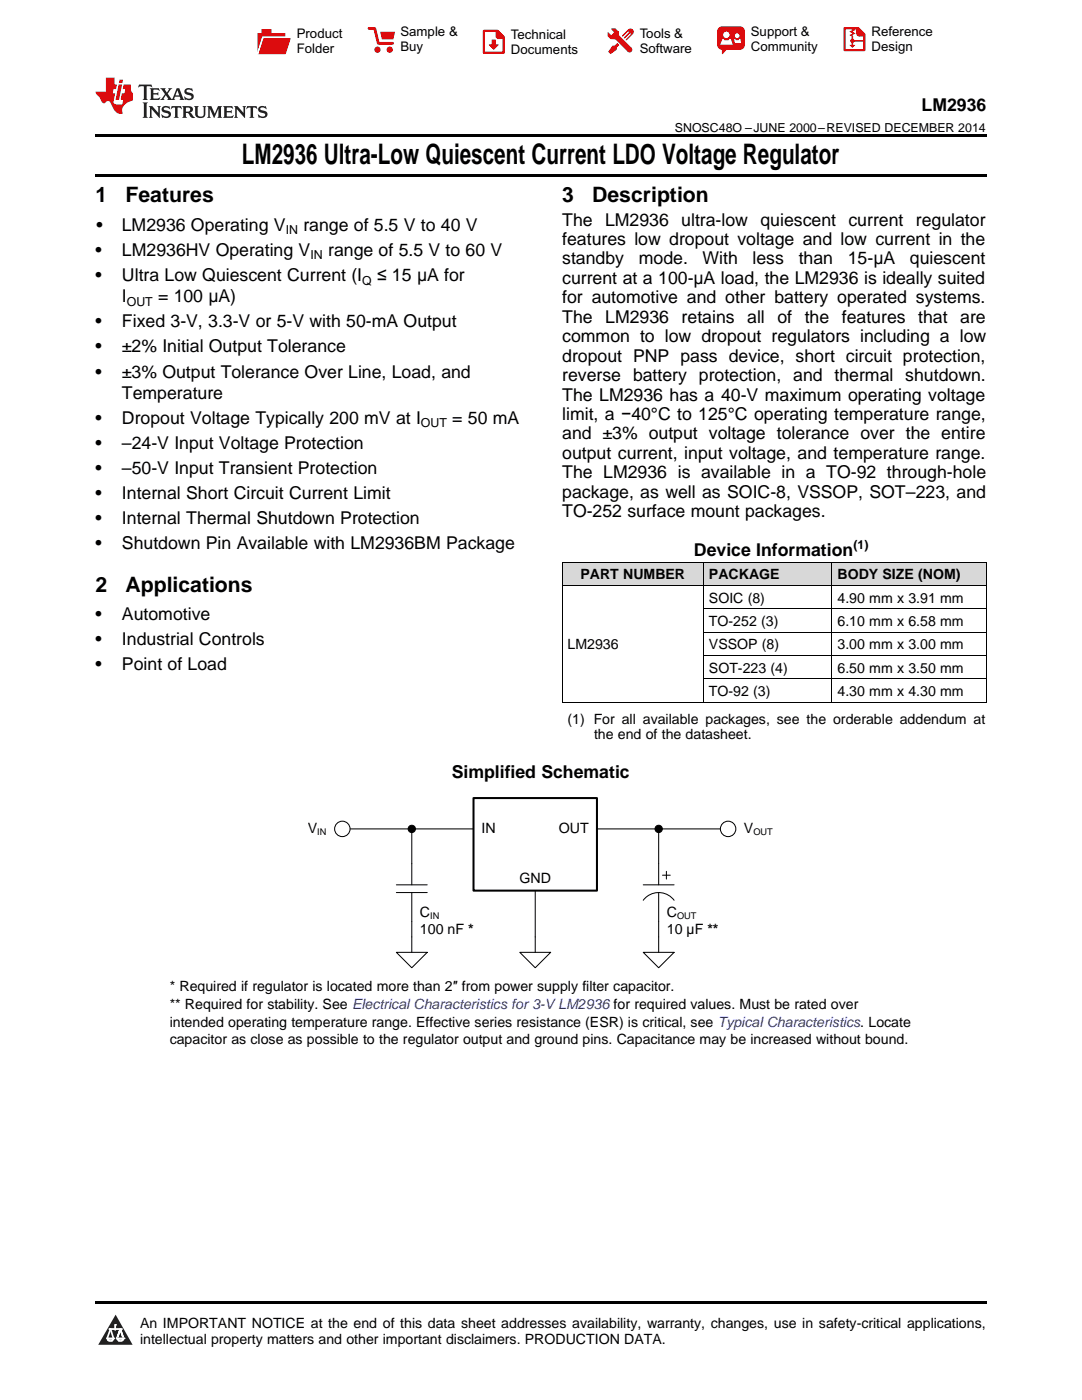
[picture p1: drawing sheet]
<svg xmlns="http://www.w3.org/2000/svg" width="216mm" height="279mm" viewBox="0 0 216 279" stroke-linecap="round" stroke-linejoin="round" font-family="sans-serif">
<defs><g id="words">
<text font-size="5.6" x="48.3" y="32.8">LM2936 Ultra-Low Quiescent Current LDO Voltage Regulator</text>
<g font-size="4.2">
<text x="19" y="40.4">1</text>
<text x="25" y="40.4">Features</text>
<text x="112.2" y="40.4">3</text>
<text x="118.2" y="40.4">Description</text>
<text x="19" y="118.1">2</text>
<text x="25" y="118.1">Applications</text>
</g>
<g font-size="3.5">
<text x="183.9" y="22.2">LM2936</text>
<text x="19.2" y="46.1">•</text>
<text x="24.3" y="46.1">LM2936 Operating V</text>
<text x="60.5" y="46.1">range of 5.5 V to 40 V</text>
<text x="112.2" y="45">The LM2936</text>
<text x="135.9" y="45">ultra-low quiescent</text>
<text x="169.3" y="45">current</text>
<text x="182.7" y="45">regulator</text>
<text x="19" y="51.1">•</text>
<text x="24.3" y="51.1">LM2936HV Operating V</text>
<text x="65.5" y="51.1">range of 5.5 V to 60 V</text>
<text x="112.2" y="48.9">features low dropout voltage and low current in the</text>
<text x="112.2" y="52.8">standby</text>
<text x="127.5" y="52.8">mode.</text>
<text x="140.2" y="52.8">With</text>
<text x="150.2" y="52.8">less</text>
<text x="159.4" y="52.8">than</text>
<text x="169.2" y="52.8">15-μA</text>
<text x="181.6" y="52.8">quiescent</text>
<text x="19" y="56.1">•</text>
<text x="24.3" y="56.1">Ultra Low Quiescent Current (I</text>
<text x="75.2" y="56.1">≤ 15 μA for</text>
<text x="112.2" y="56.7">current at a 100-μA load, the LM2936 is ideally suited</text>
<text x="19" y="65.3">•</text>
<text x="24.3" y="60.3">I</text>
<text x="24.3" y="65.3">Fixed 3-V, 3.3-V or 5-V with 50-mA Output</text>
<text x="31.5" y="60.3">= 100 μA)</text>
<text x="112.2" y="60.5">for automotive and other battery operated systems.</text>
<text x="112.2" y="64.4">The</text>
<text x="120.8" y="64.4">LM2936</text>
<text x="136" y="64.4">retains</text>
<text x="149.1" y="64.4">all</text>
<text x="155.1" y="64.4">of</text>
<text x="160.6" y="64.4">the</text>
<text x="168" y="64.4">features</text>
<text x="183.2" y="64.4">that</text>
<text x="191.6" y="64.4">are</text>
<text x="19" y="70.3">•</text>
<text x="24.3" y="70.3">±2% Initial Output Tolerance</text>
<text x="112.2" y="68.3">common to low dropout regulators including a low</text>
<text x="19" y="75.4">•</text>
<text x="24.3" y="75.4">±3% Output Tolerance Over Line, Load, and</text>
<text x="112.2" y="72.2">dropout PNP pass device, short circuit protection,</text>
<text x="112.2" y="76.1">reverse battery protection, and thermal shutdown.</text>
<text x="24.3" y="79.6">Temperature</text>
<text x="112.2" y="79.9">The LM2936 has a 40-V maximum operating voltage</text>
<text x="112.2" y="83.8">limit, a −40°C to 125°C operating temperature range,</text>
<text x="19" y="84.6">•</text>
<text x="19" y="89.6">•</text>
<text x="24.3" y="84.6">Dropout Voltage Typically 200 mV at I</text>
<text x="24.3" y="89.6">–24-V Input Voltage Protection</text>
<text x="90.2" y="84.6">= 50 mA</text>
<text x="112.2" y="87.7">and ±3% output voltage tolerance over the entire</text>
<text x="19" y="94.6">•</text>
<text x="24.3" y="94.6">–50-V Input Transient Protection</text>
<text x="112.2" y="91.6">output current, input voltage, and temperature range.</text>
<text x="112.2" y="95.5">The LM2936 is available in a TO-92 through-hole</text>
<text x="19" y="99.6">•</text>
<text x="24.3" y="99.6">Internal Short Circuit Current Limit</text>
<text x="112.2" y="99.3">package, as well as SOIC-8, VSSOP, SOT–223, and</text>
<text x="19" y="104.6">•</text>
<text x="24.3" y="104.6">Internal Thermal Shutdown Protection</text>
<text x="112.2" y="103.2">TO-252 surface mount packages.</text>
<text x="19" y="109.6">•</text>
<text x="24.3" y="109.6">Shutdown Pin Available with LM2936BM Package</text>
<text x="138.5" y="110.9">Device Information</text>
<text x="19" y="123.8">•</text>
<text x="24.3" y="123.8">Automotive</text>
<text x="19" y="128.8">•</text>
<text x="24.3" y="128.8">Industrial Controls</text>
<text x="19" y="133.8">•</text>
<text x="24.3" y="133.8">Point of Load</text>
<text x="90.1" y="155.3">Simplified Schematic</text>
</g>
<g font-size="2.8">
<text x="115.8" y="115.6">PART NUMBER</text>
<text x="141.5" y="115.6">PACKAGE</text>
<text x="167.1" y="115.6">BODY SIZE (NOM)</text>
<text x="141.5" y="120.3">SOIC (8)</text>
<text x="141.5" y="124.9">TO-252 (3)</text>
<text x="167.1" y="120.3">4.90 mm x 3.91 mm</text>
<text x="167.1" y="124.9">6.10 mm x 6.58 mm</text>
<text x="113.2" y="129.6">LM2936</text>
<text x="141.5" y="129.6">VSSOP (8)</text>
<text x="167.1" y="129.6">3.00 mm x 3.00 mm</text>
<text x="141.5" y="134.2">SOT-223 (4)</text>
<text x="167.1" y="134.2">6.50 mm x 3.50 mm</text>
<text x="141.5" y="138.9">TO-92 (3)</text>
<text x="167.1" y="138.9">4.30 mm x 4.30 mm</text>
<text x="113.2" y="144.4">(1) For all available packages, see the orderable addendum at</text>
<text x="118.5" y="147.6">the end of the datasheet.</text>
<text x="61.4" y="166.3">V</text>
<text x="96.1" y="166.3">IN</text>
<text x="111.5" y="166.3">OUT</text>
<text x="148.4" y="166.3">V</text>
<text x="103.6" y="176.3">GND</text>
<text x="83.8" y="183.1">C</text>
<text x="133.1" y="183.1">C</text>
<text x="83.8" y="186.5">100 nF *</text>
<text x="133.1" y="186.5">10 µF **</text>
<text x="33.9" y="197.8">* Required if regulator is located more than 2″ from power supply filter capacitor.</text>
<text x="33.9" y="201.4">** Required for stability. See Electrical Characteristics for 3-VLM2936 for required values. Must be rated over</text>
<text x="33.9" y="204.9">intended operating temperature range. Effective series resistance (ESR) is critical, see Typical Characteristics. Locate</text>
<text x="33.9" y="208.4">capacitor as close as possible to the regulator output and ground pins. Capacitance may be increased without bound.</text>
<text x="27.9" y="265">An IMPORTANT NOTICE at the end of this data sheet addresses availability, warranty, changes, use in safety-critical applications,</text>
<text x="27.9" y="268.2">intellectual property matters and other important disclaimers. PRODUCTION DATA.</text>
</g>
<g font-size="2.6">
<text x="59.2" y="7.6">Product</text>
<text x="59.2" y="10.6">Folder</text>
<text x="79.9" y="7.3">Sample &amp;</text>
<text x="79.9" y="10.2">Buy</text>
<text x="102" y="7.8">Technical</text>
<text x="102" y="10.8">Documents</text>
<text x="127.6" y="7.6">Tools &amp;</text>
<text x="127.6" y="10.6">Software</text>
<text x="149.8" y="7.2">Support &amp;</text>
<text x="149.8" y="10.2">Community</text>
<text x="173.9" y="7.3">Reference</text>
<text x="173.9" y="10.2">Design</text>
</g>
<g font-size="2.5">
<text x="134.7" y="26.3">SNOSC48O –JUNE 2000–REVISED DECEMBER 2014</text>
<text x="57" y="46.8">IN</text>
<text x="61.9" y="51.8">IN</text>
<text x="72.3" y="56.8">Q</text>
<text x="25.3" y="61">OUT</text>
<text x="84" y="85.3">OUT</text>
<text x="170.3" y="109.5">(1)</text>
</g>
<g font-size="1.8">
<text x="63.3" y="166.7">IN</text>
<text x="150.3" y="166.7">OUT</text>
<text x="85.8" y="183.4">IN</text>
<text x="135.1" y="183.4">OUT</text>
</g>
</g></defs>
<g fill="#d8d8d8">
<path d="M112.2 112.2h28.2v4.7h-28.2z"/>
<path d="M140.4 112.2h25.7v4.7h-25.7z"/>
<path d="M166.1 112.2h30.7v4.7h-30.7z"/>
</g>
<path d="M23.1 262.4l3.4 6h-6.9z" fill="#231f20"/>
<path d="M21.4 267.1h1.2l-.3 .5h-.3a.55 .55 0 0 1-.6-.5z" fill-rule="evenodd" fill="#fff"/>
<path d="M21.4 267.1h1.2l-.3 .5h-.3a.55 .55 0 0 1-.6-.5z" fill="none" stroke="#231f20" stroke-width=".34"/>
<path d="M21.4 267.1l1.2 .1-.3 .4h-.5z" fill="none" stroke="#fff" stroke-width=".34"/>
<path d="M23 265.3h.1" fill="none" stroke="#fff" stroke-width=".34"/>
<path d="M23 264.4v.9z" fill="#fff"/>
<path d="M23 264.4v.9z" fill="none" stroke="#fff" stroke-width=".34"/>
<circle cx="23" cy="264.4" r=".17" fill="#fff"/>
<path d="M21.9 265.2h.1" fill="none" stroke="#fff" stroke-width=".34"/>
<path d="M21.9 265.2h2.3z" fill="#fff"/>
<path d="M21.9 265.2h2.3z" fill="none" stroke="#fff" stroke-width=".34"/>
<circle cx="24.2" cy="265.2" r=".17" fill="#fff"/>
<path d="M23.3 267.1h.1" fill="none" stroke="#fff" stroke-width=".34"/>
<path d="M24 265.2l-.7 1.9z" fill="#fff"/>
<path d="M24 265.2l-.7 1.9z" fill="none" stroke="#fff" stroke-width=".34"/>
<path d="M24 265.2l.7 1.9z" fill="#fff"/>
<path d="M24 265.2l.7 1.9z" fill="none" stroke="#fff" stroke-width=".34"/>
<path d="M24.6 267.1h.1" fill="none" stroke="#fff" stroke-width=".34"/>
<circle cx="21.4" cy="267.1" r=".17" fill="#fff"/>
<path d="M22.1 265.2l-.7 1.9z" fill="#fff"/>
<path d="M22.1 265.2l-.7 1.9z" fill="none" stroke="#fff" stroke-width=".34"/>
<path d="M22.1 265.2l.5 1.9z" fill="#fff"/>
<path d="M22.1 265.2l.5 1.9z" fill="none" stroke="#fff" stroke-width=".34"/>
<circle cx="22.6" cy="267.1" r=".17" fill="#fff"/>
<path d="M23.4 267.1h1.3a.65 .65 0 0 1-.7 .5 .65 .65 0 0 1-.6-.5z" fill-rule="evenodd" fill="#fff"/>
<path d="M23.4 267.1h1.3a.65 .65 0 0 1-.7 .5 .65 .65 0 0 1-.6-.5z" fill="none" stroke="#231f20" stroke-width=".34"/>
<path d="M23.4 267.1h1.3l-.4 .5h-.6z" fill="none" stroke="#fff" stroke-width=".34"/>
<path d="M23.3 267.1h.1" fill="none" stroke="#fff" stroke-width=".34"/>
<circle cx="24.7" cy="267.1" r=".17" fill="#fff"/>
<path d="M19 259.7h177.8v.5h-177.8z" fill="#000"/>
<g fill="none" stroke="#000" stroke-width=".2">
<path d="M79.1 178.1h6.1M79.1 176.6h6.1M82.2 172.4v4.2M82.2 178.1v5.8M128.4 179.7a3.8 3.8 0 0 1 6.1 0M128.4 176.6h6.1M131.4 172.4v4.2M131.4 178.1v5.8M79.1 190.1h6.1l-3 3zM82.2 187v3.1M103.7 190.1h6.2l-3.1 3zM106.8 187v3.1"/>
<path d="M128.4 190.1h6.1l-3.1 3zM131.4 187v3.1"/>
</g>
<path d="M94.5 159.3h24.6v18.4h-24.6z" fill-rule="evenodd" fill="#fff"/>
<path d="M94.5 159.3h24.6v18.4h-24.6z" fill="none" stroke="#000" stroke-width=".41"/>
<g fill="none" stroke="#000" stroke-width=".2">
<path d="M69.8 165.4h24.7M82.2 165.4v7M106.8 177.7v9.3M119.1 165.4h24.6M131.4 165.4v7M82.2 183.9v3.1M131.4 183.9v3.1"/>
<circle cx="82.2" cy="165.4" r=".73"/>
<circle cx="131.4" cy="165.4" r=".73"/>
</g>
<g fill="#000">
<circle cx="82.2" cy="165.4" r=".73"/>
<circle cx="131.4" cy="165.4" r=".73"/>
</g>
<circle cx="68.3" cy="165.4" r="1.54" fill="#fff"/>
<circle cx="68.3" cy="165.4" r="1.54" fill="none" stroke="#000" stroke-width=".2"/>
<circle cx="145.3" cy="165.4" r="1.54" fill="#fff"/>
<g fill="none" stroke="#000" stroke-width=".2">
<path d="M112.2 116.8h84.6M112.2 112.2h84.6M112.2 112.2v28M140.4 112.2v28M166 112.2v28M196.8 112.2v28M140.4 135.4h56.4M140.4 130.8h56.4M140.4 126.1h56.4M140.4 121.5h56.4M112.2 140.1h84.6M132.2 174.7h1.5"/>
<path d="M133 173.9v1.5"/>
<circle cx="145.3" cy="165.4" r="1.54"/>
</g>
<path d="M19 34.8h177.8v.5h-177.8zM19 26.8h177.8v.6h-177.8z" fill="#000"/>
<path d="M27.7 16.9l-.1 .6 .6-.3h.5v.2v2.2l-.2 .4h1l-.2-.4v-2.2v-.2h.5l.6 .3-.2-.6zM29.9 17.6l.2 .4v1.6l-.2 .4h1.9l.1-.6a1.09 1.09 0 0 1-1.3 .1v-.6h.6l.4 .2v-.7l-.2 .2h-.8v-.6l.2-.1a1.01 1.01 0 0 1 1 .3l-.1-.6zM32 17.6l.9 1.2-1 1.2h.9l-.2-.3 .5-.7 .5 .7-.3 .3h1.7l-.2-.3 .1-.4h1l.1 .4-.2 .3h1l-.3-.4-.7-2h-.5l-1 2.2-.8-1.1 .9-1.1h-.9l.2 .2-.4 .7-.4-.7 .2-.2zM35.4 18l.4 1h-.8zM37 17.7a.66 .66 0 0 0-.2 .8 .66 .66 0 0 0 .6 .4l.7 .2 .1 .2a.8 .8 0 0 1-.7 .4 .8 .8 0 0 1-.7-.5l.1 .8 .2-.2a.94 .94 0 0 0 1.1 .1 .94 .94 0 0 0 .4-.9 1.48 1.48 0 0 0-1.3-.6v-.4a1.1 1.1 0 0 1 1.2 .2l-.2-.6-.2 .1-.5-.1zM28.5 20.4l.2 .4v2.3l-.2 .4h1l-.2-.4v-2.3l.2-.4zM29.7 21.2l.2 .4v1.5l-.2 .4h.8l-.3-.4 .1-1.3 1.6 1.8v-2l.2-.4h-.7l.2 .2v1.1l-1.2-1.3zM32.5 21.3a.66 .66 0 0 0-.2 .8 .66 .66 0 0 0 .6 .4l.6 .2 .2 .2a.8 .8 0 0 1-.8 .4 .8 .8 0 0 1-.7-.5l.2 .7 .2-.1a.94 .94 0 0 0 1 .1 .94 .94 0 0 0 .5-1 1.47 1.47 0 0 0-1.3-.6l-.1-.3a1.1 1.1 0 0 1 1.3 .2l-.2-.6-.2 .1-.5-.2zM34.3 21.2l-.2 .6a.64 .64 0 0 1 .8-.3v1.6l-.2 .4h1l-.3-.4 .1-1.6a.66 .66 0 0 1 .8 .3l-.2-.6zM36.3 21.2l.3 .4v1.5l-.3 .4h1l-.2-.2v-.7h.5l.1 .1a.8 .8 0 0 0 1.2 .7l-1-1a.62 .62 0 0 0 .6-.5 .62 .62 0 0 0-.6-.7zM37.1 21.5h.1a.48 .48 0 0 1 .6 0 .48 .48 0 0 1 .1 .6l-.2 .1-.6 .1zM38.7 21.2l.2 .2a2.29 2.29 0 0 0 .4 2 1.05 1.05 0 0 0 1.7-.7v-1.3l.2-.2h-.8l.2 .4v1.1a.61 .61 0 0 1-.6 .6 .61 .61 0 0 1-.6-.6v-1.1l.3-.4zM41.3 21.2l.3 .4v1.5l-.3 .4h.8l-.2-.4v-1.4l.8 1.9 .9-1.9v1.4l-.2 .4h.9l-.2-.4v-1.5l.2-.4h-.8l-.7 1.5-.6-1.5zM44.5 21.2l.2 .4v1.5l-.2 .4h1.9l.2-.6a1.1 1.1 0 0 1-1.4 .2v-.7h.6l.4 .2v-.6l-.2 .1-.8 .1v-.6l.2-.1a1.02 1.02 0 0 1 1.1 .2l-.2-.5zM46.7 21.2l.2 .4v1.5l-.2 .4h.8l-.3-.4 .1-1.3 1.6 1.8v-2l.2-.4h-.7l.2 .2v1.1l-1.2-1.3zM49.3 21.2l-.1 .6a.64 .64 0 0 1 .8-.3v1.6l-.3 .4h1l-.2-.4v-1.6a.66 .66 0 0 1 .8 .3l-.1-.6zM51.7 21.3a.66 .66 0 0 0-.2 .7 .66 .66 0 0 0 .7 .5l.6 .2 .1 .2a.8 .8 0 0 1-.7 .4 .8 .8 0 0 1-.7-.5l.1 .7 .2-.1a.94 .94 0 0 0 1.1 .1 .94 .94 0 0 0 .4-1 1.48 1.48 0 0 0-1.2-.6l-.1-.3a1.1 1.1 0 0 1 1.2 .2l-.2-.6-.1 .1-.6-.2z" fill="#231f20"/>
<path d="M21.1 15.5v2.8h-2v.4l.9 .9a.96 .96 0 0 0 1 1 .59 .59 0 0 1 .5-.4 .59 .59 0 0 1 .5 .3l.4 .8a1.61 1.61 0 0 0 2.1 1.3 1.63 1.63 0 0 1 1.1-2.2l.9-.3v-1.5a1.6 1.6 0 0 1-.4-1.7h-1.4l-.2 .9h.5l-.2 .8h-.5l-.2 1v.3h.5l-.2 .9h-.7a.74 .74 0 0 1-1-.6l.3-1.6h-.5l.2-.8h.5l.1-.9h-.4v-1.4zM23.7 16.9l-.7 3h.8l.6-3zM23.8 15.9l-.1 .7h.7l.2-.7z" fill="#ee1d23"/>
<g fill="#d60000">
<path d="M52.2 5.8h2v.8h2.7v4.2h-5.5v-4.2h.8z" fill-rule="evenodd"/>
<path d="M52.5 7.5h5.6l-1.1 3.3h-5.6z" fill-rule="evenodd"/>
</g>
<path d="M52.4 7.4h5.7v.1h-5.6l-1.1 3.3z" fill-rule="evenodd" fill="#fff"/>
<path d="M52.4 7.4h5.7v.1h-5.6l-1.1 3.3z" fill="none" stroke="#fff" stroke-width=".2"/>
<path d="M73.6 5.7h1.2l.7 2.9h2.8" fill="none" stroke="#d60000" stroke-width=".55"/>
<g fill="#d60000">
<path d="M75.9 6.3h2.9l-.3 1.6h-2.3z" fill-rule="evenodd"/>
<circle cx="75.3" cy="9.9" r=".62"/>
<circle cx="77.8" cy="9.9" r=".62"/>
</g>
<path d="M96.6 6.2h2.7l1.2 1.2v3.1h-3.9z" fill="none" stroke="#d60000" stroke-width=".44"/>
<g fill="#d60000">
<path d="M98.1 7.9h.8v1h.6l-1 1.1-.9-1v-.1h.5z" fill-rule="evenodd"/>
<path d="M98.9 6.2h.4l1.2 1.2v.4h-1.2l-.4-.4z" fill-rule="evenodd"/>
<path d="M122 5.7h.8l.6 .6 .1 .7 2.5 2.5-.7 .8-2.4-2.3-1.1-.2-.6-.6v-.8l.8 .6 .4-.4v-.2l-.4-.5z" fill-rule="evenodd"/>
<path d="M122.2 9.1h.5l.5-.5 .4 .4-.5 .5-.1 .4-1.2 .9-.4-.5z" fill-rule="evenodd"/>
<path d="M125.3 5.9a.67 .67 0 0 1 1 0 .67 .67 0 0 1 0 .9z" fill-rule="evenodd"/>
<path d="M125.3 5.9l1 .9-1.2 1.2h-.2v-.2l.9-.9 .1-.2h-.2l-1 1h-.2v-.2l1-1v-.2h-.2l-1 1h-.2v-.2z" fill-rule="evenodd"/>
<circle cx="125.6" cy="9.9" r=".54"/>
</g>
<path d="M123.4 6.3l-.1 .7" fill="none" stroke="#d60000" stroke-width=".2"/>
<g fill="#d60000">
<path d="M143.4 5.5l.7-.2h3.6a.95 .95 0 0 1 .9 .9v2.8a.95 .95 0 0 1-.9 .9h-3.6a.95 .95 0 0 1-1-.9v-2.8z" fill-rule="evenodd"/>
<path d="M144 9.9h1l-.8 .9h-.2z" fill-rule="evenodd"/>
</g>
<g fill="#fff">
<path d="M146.6 8.6h1.3z"/>
<path d="M144.1 7.8h.3l.1 .2h.8l.2-.2h.3l.4 1.1h-2.5z" fill-rule="evenodd"/>
<path d="M146.5 7.8h.2l.2 .2h.5l.1-.2h.2l.2 .8h-1.3z" fill-rule="evenodd"/>
<circle cx="144.9" cy="6.9" r=".65"/>
<circle cx="147.1" cy="7.1" r=".48"/>
</g>
<path d="M168.5 5.6h2.7l1.3 1.3v3.1h-4z" fill="none" stroke="#d60000" stroke-width=".44"/>
<path d="M170.1 7.3v1.8M170.1 8.1h2.3" fill="none" stroke="#d60000" stroke-width=".3"/>
<g fill="#d60000">
<path d="M170.9 5.6h.3l1.3 1.3v.4h-1.1l-.5-.6z" fill-rule="evenodd"/>
<circle cx="170.1" cy="8.1" r=".42"/>
<circle cx="171.4" cy="6.7" r=".55"/>
</g>
<g fill="#d60000">
<path d="M169.5 9h1.2l-.6 .5z"/>
<path d="M169.8 5.8h.6l.3 .2-.6 .3 .6 .4-.7 .3 .2 .3h-.2l-.5-.3 .6-.3-.6-.4 .6-.3z"/>
</g>
<use href="#words"/>
</svg>
